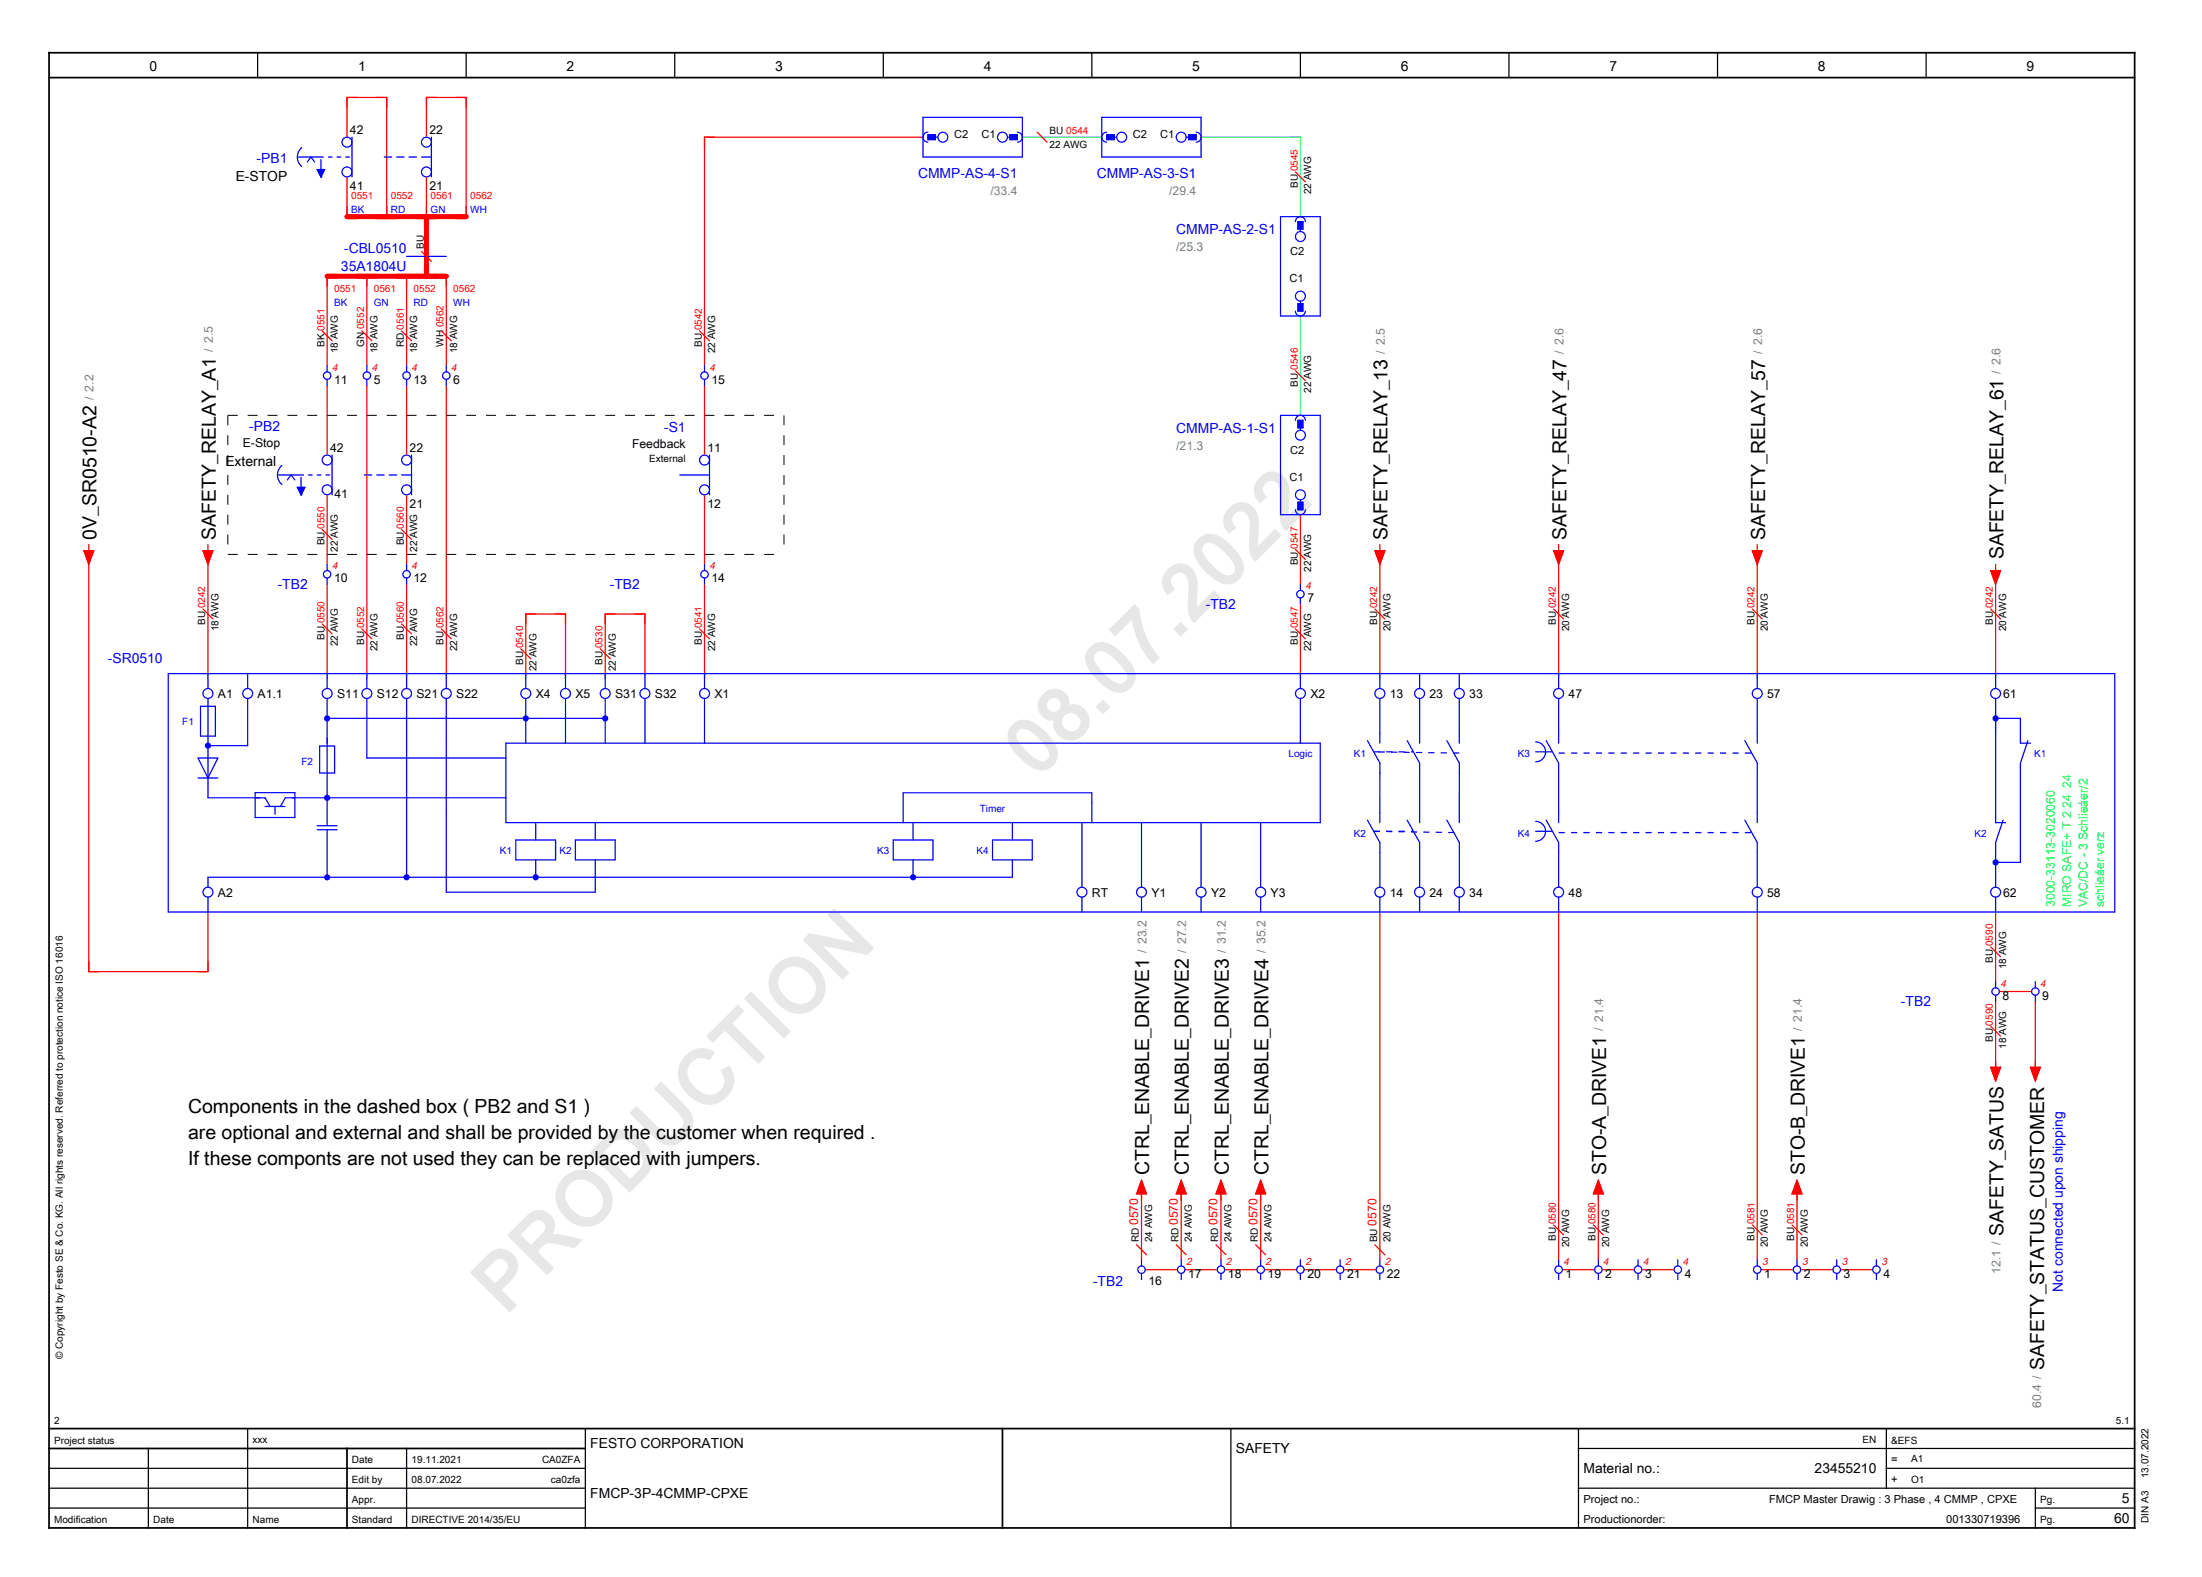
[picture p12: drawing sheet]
<svg xmlns="http://www.w3.org/2000/svg" width="443mm" height="317mm" viewBox="0 0 443 317" stroke-linecap="round" stroke-linejoin="round" font-family="sans-serif">
<defs><g id="words">
<g font-size="15" fill="#e7e7e7">
<text x="208.9" y="156.6" transform="rotate(-45 208.9 156.6)">08.07.2022</text>
<text x="101.9" y="264.6" transform="rotate(-45 101.9 264.6)">PRODUCTION</text>
</g>
<g font-size="3.9">
<text x="19.4" y="108.6" transform="rotate(-90 19.4 108.6)">0V_SR0510-A2</text>
<text x="43.4" y="108.6" transform="rotate(-90 43.4 108.6)">SAFETY_RELAY_A1</text>
<text x="279.4" y="108.6" transform="rotate(-90 279.4 108.6)">SAFETY_RELAY_13</text>
<text x="315.4" y="108.6" transform="rotate(-90 315.4 108.6)">SAFETY_RELAY_47</text>
<text x="355.4" y="108.6" transform="rotate(-90 355.4 108.6)">SAFETY_RELAY_57</text>
<text x="403.4" y="112.6" transform="rotate(-90 403.4 112.6)">SAFETY_RELAY_61</text>
<text x="37.9" y="224.1">Components in the dashed box ( PB2 and S1 )</text>
<text x="37.9" y="229.3">are optional and external and shall be provided by the customer when required .</text>
<text x="37.9" y="234.6">If these componts are not used they can be replaced with jumpers.</text>
<text x="231.4" y="236.6" transform="rotate(-90 231.4 236.6)">CTRL_ENABLE_DRIVE1</text>
<text x="239.4" y="236.6" transform="rotate(-90 239.4 236.6)">CTRL_ENABLE_DRIVE2</text>
<text x="247.4" y="236.6" transform="rotate(-90 247.4 236.6)">CTRL_ENABLE_DRIVE3</text>
<text x="255.4" y="236.6" transform="rotate(-90 255.4 236.6)">CTRL_ENABLE_DRIVE4</text>
<text x="323.4" y="236.6" transform="rotate(-90 323.4 236.6)">STO-A_DRIVE1</text>
<text x="363.4" y="236.6" transform="rotate(-90 363.4 236.6)">STO-B_DRIVE1</text>
<text x="403.4" y="248.9" transform="rotate(-90 403.4 248.9)">SAFETY_SATUS</text>
<text x="411.6" y="275.8" transform="rotate(-90 411.6 275.8)">SAFETY_STATUS_CUSTOMER</text>
</g>
<g font-size="2.8">
<text x="30.1" y="14.2">0</text>
<text x="72.1" y="14.2">1</text>
<text x="114.1" y="14.2">2</text>
<text x="156.1" y="14.2">3</text>
<text x="198.1" y="14.2">4</text>
<text x="240.1" y="14.2">5</text>
<text x="282.1" y="14.2">6</text>
<text x="324.1" y="14.2">7</text>
<text x="366.1" y="14.2">8</text>
<text x="408.1" y="14.2">9</text>
<text x="47.5" y="36.5">E-STOP</text>
<text x="45.4" y="93.7">External</text>
<text x="118.9" y="291.6">FESTO CORPORATION</text>
<text x="248.9" y="292.6">SAFETY</text>
<text x="318.9" y="296.6">Material no.:</text>
<text x="365.4" y="296.6">23455210</text>
<text x="118.9" y="301.6">FMCP-3P-4CMMP-CPXE</text>
<text x="427.3" y="302.6">5</text>
<text x="425.8" y="306.6">60</text>
</g>
<g font-size="2.8" fill="#00f">
<text x="51.7" y="32.7">-PB1</text>
<text x="184.9" y="35.8">CMMP-AS-4-S1</text>
<text x="220.9" y="35.8">CMMP-AS-3-S1</text>
<text x="236.9" y="47.2">CMMP-AS-2-S1</text>
<text x="69.3" y="50.9">-CBL0510</text>
<text x="68.7" y="54.6">35A1804U</text>
<text x="50.2" y="86.7">-PB2</text>
<text x="133.7" y="86.9">-S1</text>
<text x="236.9" y="87.2">CMMP-AS-1-S1</text>
<text x="55.9" y="118.6">-TB2</text>
<text x="122.8" y="118.6">-TB2</text>
<text x="242.8" y="122.6">-TB2</text>
<text x="21.7" y="133.5">-SR0510</text>
<text x="382.8" y="202.6">-TB2</text>
<text x="220.1" y="258.8">-TB2</text>
<text x="415.4" y="260" transform="rotate(-90 415.4 260)">Not connected upon shipping</text>
</g>
<g font-size="2.5">
<text x="70.5" y="27">42</text>
<text x="86.5" y="27">22</text>
<text x="70.5" y="38.3">41</text>
<text x="86.5" y="38.3">21</text>
<text x="67.3" y="77.3">11</text>
<text x="75.3" y="77.3">5</text>
<text x="83.3" y="77.3">13</text>
<text x="91.3" y="77.3">6</text>
<text x="143.3" y="77.3">15</text>
<text x="48.9" y="90.1">E-Stop</text>
<text x="66.5" y="91">42</text>
<text x="82.5" y="91">22</text>
<text x="127.3" y="90.3">Feedback</text>
<text x="142.5" y="91">11</text>
<text x="67.4" y="100.3">41</text>
<text x="82.5" y="102.3">21</text>
<text x="142.5" y="102.3">12</text>
<text x="67.3" y="117.3">10</text>
<text x="83.3" y="117.3">12</text>
<text x="143.3" y="117.3">14</text>
<text x="263.3" y="121.3">7</text>
<text x="43.9" y="140.6">A1</text>
<text x="51.9" y="140.6">A1.1</text>
<text x="67.9" y="140.6">S11</text>
<text x="75.9" y="140.6">S12</text>
<text x="83.9" y="140.6">S21</text>
<text x="91.9" y="140.6">S22</text>
<text x="107.9" y="140.6">X4</text>
<text x="115.9" y="140.6">X5</text>
<text x="123.9" y="140.6">S31</text>
<text x="131.9" y="140.6">S32</text>
<text x="143.9" y="140.6">X1</text>
<text x="263.9" y="140.6">X2</text>
<text x="279.9" y="140.6">13</text>
<text x="287.9" y="140.6">23</text>
<text x="295.9" y="140.6">33</text>
<text x="315.9" y="140.6">47</text>
<text x="355.9" y="140.6">57</text>
<text x="403.4" y="140.6">61</text>
<text x="43.9" y="180.6">A2</text>
<text x="219.9" y="180.6">RT</text>
<text x="231.9" y="180.6">Y1</text>
<text x="243.9" y="180.6">Y2</text>
<text x="255.9" y="180.6">Y3</text>
<text x="279.9" y="180.6">14</text>
<text x="287.9" y="180.6">24</text>
<text x="295.9" y="180.6">34</text>
<text x="315.9" y="180.6">48</text>
<text x="355.9" y="180.6">58</text>
<text x="403.4" y="180.6">62</text>
<text x="403.3" y="201.3">8</text>
<text x="411.3" y="201.3">9</text>
<text x="239.3" y="257.3">17</text>
<text x="247.3" y="257.3">18</text>
<text x="255.3" y="257.3">19</text>
<text x="263.3" y="257.3">20</text>
<text x="271.3" y="257.3">21</text>
<text x="279.3" y="257.3">22</text>
<text x="315.3" y="257.3">1</text>
<text x="323.3" y="257.3">2</text>
<text x="331.3" y="257.3">3</text>
<text x="339.3" y="257.3">4</text>
<text x="355.3" y="257.3">1</text>
<text x="363.3" y="257.3">2</text>
<text x="371.3" y="257.3">3</text>
<text x="379.3" y="257.3">4</text>
<text x="231.3" y="258.7">16</text>
</g>
<g font-size="2.5" fill="#7ca552">
<text x="199.4" y="39.2">/33.4</text>
<text x="235.4" y="39.2">/29.4</text>
<text x="236.9" y="50.6">/25.3</text>
<text x="42.9" y="70.8" transform="rotate(-90 42.9 70.8)">/ 2.5</text>
<text x="278.9" y="71.2" transform="rotate(-90 278.9 71.2)">/ 2.5</text>
<text x="314.9" y="71.2" transform="rotate(-90 314.9 71.2)">/ 2.6</text>
<text x="354.9" y="71.2" transform="rotate(-90 354.9 71.2)">/ 2.6</text>
<text x="402.9" y="75.2" transform="rotate(-90 402.9 75.2)">/ 2.6</text>
<text x="18.9" y="80.6" transform="rotate(-90 18.9 80.6)">/ 2.2</text>
<text x="236.9" y="90.6">/21.3</text>
<text x="230.9" y="191.8" transform="rotate(-90 230.9 191.8)">/ 23.2</text>
<text x="238.9" y="191.8" transform="rotate(-90 238.9 191.8)">/ 27.2</text>
<text x="246.9" y="191.8" transform="rotate(-90 246.9 191.8)">/ 31.2</text>
<text x="254.9" y="191.8" transform="rotate(-90 254.9 191.8)">/ 35.2</text>
<text x="322.9" y="207.5" transform="rotate(-90 322.9 207.5)">/ 21.4</text>
<text x="362.9" y="207.5" transform="rotate(-90 362.9 207.5)">/ 21.4</text>
<text x="402.9" y="256.4" transform="rotate(-90 402.9 256.4)">12.1 /</text>
<text x="411.1" y="283.4" transform="rotate(-90 411.1 283.4)">60.4 /</text>
</g>
<g font-size="2.5" fill="#0f0">
<text x="413.8" y="182.6" transform="rotate(-90 413.8 182.6)">3000-33113-3020060</text>
<text x="417.1" y="182.6" transform="rotate(-90 417.1 182.6)">MIRO SAFE+ T 2 24 24</text>
<text x="420.4" y="182.6" transform="rotate(-90 420.4 182.6)">VAC/DC - 3 Schlieáer/2</text>
<text x="423.7" y="182.6" transform="rotate(-90 423.7 182.6)">schlieáer verz</text>
</g>
<g font-size="2.5" fill="#f00">
<text x="229.2" y="246.7" transform="rotate(-90 229.2 246.7)">0570</text>
<text x="237.2" y="246.7" transform="rotate(-90 237.2 246.7)">0570</text>
<text x="245.2" y="246.7" transform="rotate(-90 245.2 246.7)">0570</text>
<text x="253.2" y="246.7" transform="rotate(-90 253.2 246.7)">0570</text>
<text x="277.2" y="246.8" transform="rotate(-90 277.2 246.8)">0570</text>
</g>
<g font-size="2.2">
<text x="192.1" y="27.8">C2</text>
<text x="197.7" y="27.8">C1</text>
<text x="228.1" y="27.8">C2</text>
<text x="233.7" y="27.8">C1</text>
<text x="259.8" y="51.3">C2</text>
<text x="259.7" y="56.8">C1</text>
<text x="259.8" y="91.3">C2</text>
<text x="259.7" y="96.8">C1</text>
<text x="380.9" y="298.6">+</text>
<text x="380.9" y="294.6">=</text>
<text x="318.9" y="302.6">Project no.:</text>
<text x="356.3" y="302.6">FMCP Master Drawig : 3 Phase , 4 CMMP , CPXE</text>
<text x="318.9" y="306.6">Productionorder:</text>
<text x="391.9" y="306.6">001330719396</text>
</g>
<g font-size="2.1" fill="#f00">
<text x="66.9" y="74.6">4</text>
<text x="74.9" y="74.6">4</text>
<text x="82.9" y="74.6">4</text>
<text x="90.9" y="74.6">4</text>
<text x="142.9" y="74.6">4</text>
<text x="66.9" y="114.6">4</text>
<text x="82.9" y="114.6">4</text>
<text x="142.9" y="114.6">4</text>
<text x="262.9" y="118.6">4</text>
<text x="402.9" y="198.6">4</text>
<text x="410.9" y="198.6">4</text>
<text x="238.9" y="254.6">2</text>
<text x="246.9" y="254.6">2</text>
<text x="254.9" y="254.6">2</text>
<text x="262.9" y="254.6">2</text>
<text x="270.9" y="254.6">2</text>
<text x="278.9" y="254.6">2</text>
<text x="314.9" y="254.6">4</text>
<text x="322.9" y="254.6">4</text>
<text x="330.9" y="254.6">4</text>
<text x="338.9" y="254.6">4</text>
<text x="354.9" y="254.6">3</text>
<text x="362.9" y="254.6">3</text>
<text x="370.9" y="254.6">3</text>
<text x="378.9" y="254.6">3</text>
</g>
<g font-size="2">
<text x="211.4" y="27.1">BU 0544</text>
<text x="211.4" y="29.8">22 AWG</text>
<text x="261.3" y="37.8" transform="rotate(-90 261.3 37.8)">BU 0545</text>
<text x="264" y="39.1" transform="rotate(-90 264 39.1)">22 AWG</text>
<text x="85.3" y="50.1" transform="rotate(-90 85.3 50.1)">BU</text>
<text x="65.3" y="69.8" transform="rotate(-90 65.3 69.8)">BK 0551</text>
<text x="68" y="71.1" transform="rotate(-90 68 71.1)">18 AWG</text>
<text x="73.3" y="69.8" transform="rotate(-90 73.3 69.8)">GN 0552</text>
<text x="76" y="71.1" transform="rotate(-90 76 71.1)">18 AWG</text>
<text x="81.3" y="69.8" transform="rotate(-90 81.3 69.8)">RD 0561</text>
<text x="84" y="71.1" transform="rotate(-90 84 71.1)">18 AWG</text>
<text x="89.3" y="69.8" transform="rotate(-90 89.3 69.8)">WH 0562</text>
<text x="92" y="71.1" transform="rotate(-90 92 71.1)">18 AWG</text>
<text x="141.3" y="69.8" transform="rotate(-90 141.3 69.8)">BU 0542</text>
<text x="144" y="71.1" transform="rotate(-90 144 71.1)">22 AWG</text>
<text x="261.3" y="77.8" transform="rotate(-90 261.3 77.8)">BU 0546</text>
<text x="264" y="79.1" transform="rotate(-90 264 79.1)">22 AWG</text>
<text x="130.7" y="93.1">External</text>
<text x="65.3" y="109.8" transform="rotate(-90 65.3 109.8)">BU 0550</text>
<text x="68" y="111.1" transform="rotate(-90 68 111.1)">22 AWG</text>
<text x="81.3" y="109.8" transform="rotate(-90 81.3 109.8)">BU 0560</text>
<text x="84" y="111.1" transform="rotate(-90 84 111.1)">22 AWG</text>
<text x="261.3" y="113.8" transform="rotate(-90 261.3 113.8)">BU 0547</text>
<text x="264" y="115.1" transform="rotate(-90 264 115.1)">22 AWG</text>
<text x="41.3" y="125.8" transform="rotate(-90 41.3 125.8)">BU 0242</text>
<text x="277.3" y="125.8" transform="rotate(-90 277.3 125.8)">BU 0242</text>
<text x="313.3" y="125.8" transform="rotate(-90 313.3 125.8)">BU 0242</text>
<text x="353.3" y="125.8" transform="rotate(-90 353.3 125.8)">BU 0242</text>
<text x="401.3" y="125.8" transform="rotate(-90 401.3 125.8)">BU 0242</text>
<text x="44" y="127.1" transform="rotate(-90 44 127.1)">18 AWG</text>
<text x="65.3" y="128.8" transform="rotate(-90 65.3 128.8)">BU 0550</text>
<text x="68" y="130.1" transform="rotate(-90 68 130.1)">22 AWG</text>
<text x="73.3" y="129.8" transform="rotate(-90 73.3 129.8)">BU 0552</text>
<text x="76" y="131.1" transform="rotate(-90 76 131.1)">22 AWG</text>
<text x="81.3" y="128.8" transform="rotate(-90 81.3 128.8)">BU 0560</text>
<text x="84" y="130.1" transform="rotate(-90 84 130.1)">22 AWG</text>
<text x="89.3" y="129.8" transform="rotate(-90 89.3 129.8)">BU 0562</text>
<text x="92" y="131.1" transform="rotate(-90 92 131.1)">22 AWG</text>
<text x="141.3" y="129.8" transform="rotate(-90 141.3 129.8)">BU 0541</text>
<text x="144" y="131.1" transform="rotate(-90 144 131.1)">22 AWG</text>
<text x="261.3" y="129.8" transform="rotate(-90 261.3 129.8)">BU 0547</text>
<text x="264" y="131.1" transform="rotate(-90 264 131.1)">22 AWG</text>
<text x="280" y="127.1" transform="rotate(-90 280 127.1)">20 AWG</text>
<text x="316" y="127.1" transform="rotate(-90 316 127.1)">20 AWG</text>
<text x="356" y="127.1" transform="rotate(-90 356 127.1)">20 AWG</text>
<text x="404" y="127.1" transform="rotate(-90 404 127.1)">20 AWG</text>
<text x="105.3" y="133.8" transform="rotate(-90 105.3 133.8)">BU 0540</text>
<text x="108" y="135.1" transform="rotate(-90 108 135.1)">22 AWG</text>
<text x="121.3" y="133.8" transform="rotate(-90 121.3 133.8)">BU 0530</text>
<text x="124" y="135.1" transform="rotate(-90 124 135.1)">22 AWG</text>
<text x="401.3" y="193.8" transform="rotate(-90 401.3 193.8)">BU 0590</text>
<text x="404" y="195.1" transform="rotate(-90 404 195.1)">18 AWG</text>
<text x="401.3" y="209.8" transform="rotate(-90 401.3 209.8)">BU 0590</text>
<text x="404" y="211.1" transform="rotate(-90 404 211.1)">18 AWG</text>
<text x="229.3" y="250.1" transform="rotate(-90 229.3 250.1)">RD</text>
<text x="232" y="250.1" transform="rotate(-90 232 250.1)">24 AWG</text>
<text x="237.3" y="250.1" transform="rotate(-90 237.3 250.1)">RD</text>
<text x="240" y="250.1" transform="rotate(-90 240 250.1)">24 AWG</text>
<text x="245.3" y="250.1" transform="rotate(-90 245.3 250.1)">RD</text>
<text x="248" y="250.1" transform="rotate(-90 248 250.1)">24 AWG</text>
<text x="253.3" y="250.1" transform="rotate(-90 253.3 250.1)">RD</text>
<text x="256" y="250.1" transform="rotate(-90 256 250.1)">24 AWG</text>
<text x="277.3" y="250.1" transform="rotate(-90 277.3 250.1)">BU</text>
<text x="280" y="250.1" transform="rotate(-90 280 250.1)">20 AWG</text>
<text x="313.3" y="249.8" transform="rotate(-90 313.3 249.8)">BU 0580</text>
<text x="316" y="251.1" transform="rotate(-90 316 251.1)">20 AWG</text>
<text x="321.3" y="249.8" transform="rotate(-90 321.3 249.8)">BU 0580</text>
<text x="324" y="251.1" transform="rotate(-90 324 251.1)">20 AWG</text>
<text x="353.3" y="249.8" transform="rotate(-90 353.3 249.8)">BU 0581</text>
<text x="356" y="251.1" transform="rotate(-90 356 251.1)">20 AWG</text>
<text x="361.3" y="249.8" transform="rotate(-90 361.3 249.8)">BU 0581</text>
<text x="364" y="251.1" transform="rotate(-90 364 251.1)">20 AWG</text>
<text x="12.7" y="273.6" transform="rotate(-90 12.7 273.6)">© Copyright by Festo SE &amp; Co. KG. All rights reserved. Referred to protection notice ISO 16016</text>
<text x="10.9" y="286.6">2</text>
<text x="426.1" y="286.6">5.1</text>
<text x="10.9" y="290.6">Project status</text>
<text x="50.9" y="290.4">xxx</text>
<text x="375.1" y="290.4">EN</text>
<text x="380.9" y="290.6">&amp;EFS</text>
<text x="70.9" y="298.6">Edit by</text>
<text x="70.9" y="294.6">Date</text>
<text x="82.9" y="294.6">19.11.2021</text>
<text x="82.9" y="298.6">08.07.2022</text>
<text x="109.2" y="294.6">CA0ZFA</text>
<text x="110.9" y="298.6">ca0zfa</text>
<text x="384.9" y="294.3">A1</text>
<text x="384.9" y="298.6">O1</text>
<text x="432.7" y="297.6" transform="rotate(-90 432.7 297.6)">13.07.2022</text>
<text x="70.9" y="302.6">Appr.</text>
<text x="410.9" y="302.6">Pg.</text>
<text x="10.9" y="306.6">Modification</text>
<text x="30.9" y="306.6">Date</text>
<text x="50.9" y="306.6">Name</text>
<text x="70.9" y="306.6">Standard</text>
<text x="82.9" y="306.6">DIRECTIVE 2014/35/EU</text>
<text x="410.9" y="306.6">Pg.</text>
<text x="432.7" y="306.6" transform="rotate(-90 432.7 306.6)">DIN A3</text>
</g>
<g font-size="2" fill="#f00">
<text x="70.7" y="40.2">0551</text>
<text x="78.7" y="40.2">0552</text>
<text x="86.7" y="40.2">0561</text>
<text x="94.7" y="40.2">0562</text>
<text x="67.3" y="58.8">0551</text>
<text x="75.3" y="58.8">0561</text>
<text x="83.3" y="58.8">0552</text>
<text x="91.3" y="58.8">0562</text>
</g>
<g font-size="2" fill="#00f">
<text x="70.7" y="42.9">BK</text>
<text x="78.7" y="42.9">RD</text>
<text x="86.7" y="42.9">GN</text>
<text x="94.7" y="42.9">WH</text>
<text x="67.3" y="61.5">BK</text>
<text x="75.3" y="61.5">GN</text>
<text x="83.3" y="61.5">RD</text>
<text x="91.3" y="61.5">WH</text>
<text x="36.7" y="145.9">F1</text>
<text x="60.7" y="153.9">F2</text>
<text x="259.5" y="152.4">Logic</text>
<text x="272.6" y="152.4">K1</text>
<text x="305.6" y="152.4">K3</text>
<text x="409.6" y="152.4">K1</text>
<text x="197.3" y="163.4">Timer</text>
<text x="100.6" y="171.9">K1</text>
<text x="112.6" y="171.9">K2</text>
<text x="176.6" y="171.9">K3</text>
<text x="196.6" y="171.9">K4</text>
<text x="272.6" y="168.4">K2</text>
<text x="305.6" y="168.4">K4</text>
<text x="397.6" y="168.4">K2</text>
</g>
</g></defs>
<g fill="none" stroke="#000" stroke-width=".25">
<path d="M51.9 10.6v5M93.9 10.6v5M135.9 10.6v5M177.9 10.6v5M219.9 10.6v5M261.9 10.6v5M303.9 10.6v5M345.9 10.6v5M387.9 10.6v5M9.9 299.6h108M9.9 295.6h108M29.9 291.6v16"/>
<path d="M49.9 287.6v20M81.9 291.6v16M117.9 287.6v20M247.9 287.6v20M317.9 299.6h112M317.9 287.6v20M317.9 291.6h112M379.9 295.6h50M379.9 287.6v12M409.9 299.6v8M9.9 303.6h108M409.9 303.6h20"/>
</g>
<path d="M9.9 10.6h420v297h-420zM9.9 15.6h420M9.9 291.6h107.9M9.9 287.6h420M69.9 291.6v16M201.9 287.6v20" fill="none" stroke="#000" stroke-width=".35"/>
<g fill="none" stroke="#f00" stroke-width=".25">
<path d="M69.9 27.6v-8h8v24M69.9 35.6v8M85.9 27.6v-8h8v24M85.9 35.6v8M185.9 27.6h-44v46M65.9 55.6v18M73.9 55.6v18M81.9 55.6v18M89.9 55.6v18M65.9 77.6v14M73.9 77.6v59M81.9 77.6v14"/>
<path d="M89.9 77.6v59M141.9 77.6v14M65.9 99.6v14M81.9 99.6v14M141.9 99.6v14M17.9 112.6v83h24v-12M41.9 112.6v24M65.9 117.6v19M81.9 117.6v19M141.9 117.6v19M261.9 103.6v14M277.9 112.6v24"/>
<path d="M313.9 112.6v24M353.9 112.6v24M401.9 116.6v20M105.9 136.6v-13h8v13M121.9 136.6v-13h8v13M261.9 121.6v15M277.9 183.6v70M313.9 183.6v70M353.9 183.6v70M401.9 183.6v14M402.6 199.6h6.5M401.9 201.6v14"/>
<path d="M409.9 201.6v14M229.9 240.6v13M230.6 255.6h6.5M237.9 240.6v13M238.6 255.6h6.5M245.9 240.6v13M246.6 255.6h6.5M253.9 240.6v13M254.6 255.6h6.5M262.6 255.6h6.5M270.6 255.6h6.5M314.6 255.6h6.5"/>
<path d="M321.9 240.6v13M322.6 255.6h6.5M330.6 255.6h6.5M354.6 255.6h6.5M361.9 240.6v13M362.6 255.6h6.5M370.6 255.6h6.5"/>
</g>
<path d="M65.9 55.6h24M69.9 43.6h24M85.9 43.6v12" fill="none" stroke="#f00" stroke-width="1"/>
<path d="M205.9 27.6h16M241.9 27.6h20v16M261.9 63.6v20" fill="none" stroke="#0ff" stroke-width=".25"/>
<path d="M45.9 83.6h112M45.9 83.6v28M157.9 83.6v28M45.9 111.6h112" fill="none" stroke="#000" stroke-width=".2" stroke-dasharray="2 2" stroke-linecap="butt"/>
<path d="M276.6 151.4h8M293.9 151.6l-17.3-.2M313.9 151.6h40M276.6 167.4h8M292.9 167.6l-16.3-.2M313.9 167.6h40" fill="none" stroke="#00f" stroke-width=".25" stroke-dasharray="1.2 1.2" stroke-linecap="butt"/>
<g fill="none" stroke="#00f" stroke-width=".25">
<path d="M39.9 152.6h4l-2 4zM39.9 156.6h4M40.4 142.2h3v6h-3zM41.9 156.6h.1M41.9 140.6v20h11.5l1 1.8M51.4 159.6h8v5h-8zM65.9 140.6v9M73.9 140.6v12M81.9 140.6v36M89.9 140.6v9M101.9 149.6h164v16h-164zM105.9 140.6v9"/>
<path d="M113.9 140.6v9M121.9 140.6v9M129.9 140.6v9M141.9 140.6v9M261.9 140.6v9M275.4 149.1l2.5 4.5M293.9 140.6v9M293.9 153.6v12M311.4 149.1l2.5 4.5v12M313.9 140.6v9M53.4 162.4h4M55.4 162.4v1.5"/>
<path d="M63.9 166.2h4M63.9 167h4M65.9 160.6v5.6M65.9 167v9.6M101.9 160.6h-44.4l-1 1.8M103.9 169.1h8v4h-8zM107.9 165.6v3.5M107.9 173.1v3.5M199.9 169.1h8v4h-8zM203.9 173.1v3.5h-162M203.9 165.6v3.5M217.9 165.6v13"/>
<path d="M229.9 165.6v13M241.9 165.6v13M253.9 165.6v13M291.4 165.1l2.5 4.5v9M311.4 165.1l2.5 4.5v9"/>
</g>
<g fill="#00f">
<circle cx="65.9" cy="176.6" r=".63"/>
<circle cx="65.9" cy="160.6" r=".63"/>
</g>
<path d="M41.9 176.6v2M115.9 169.1h8v4h-8zM119.9 165.6v3.5M179.9 169.1h8v4h-8zM183.9 165.6v3.5" fill="none" stroke="#00f" stroke-width=".25"/>
<g fill="#00f">
<circle cx="183.9" cy="176.6" r=".63"/>
<circle cx="107.9" cy="176.6" r=".63"/>
</g>
<path d="M49.9 140.6v9.5h-8M309.3 149.4a2 2 0 0 1 2 2 2 2 0 0 1-2 2M309.3 151.4h3.3M309.3 165.4a2 2 0 0 1 2 2 2 2 0 0 1-2 2M309.3 167.4h3.3" fill="none" stroke="#00f" stroke-width=".25"/>
<circle cx="41.9" cy="150.1" r=".62" fill="#00f"/>
<path d="M277.9 153.6v2M283.4 149.1l2.5 4.5v12M285.9 140.6v9M351.4 149.1l2.5 4.5v12M353.9 140.6v9M401.9 140.6v25h2M401.9 144.6h5v5h2M408.4 149.1l-1.5 4.5v20h-5M283.4 165.1l2.5 4.5v9M351.4 165.1l2.5 4.5v9M403.4 165.1l-1.5 4.5v9" fill="none" stroke="#00f" stroke-width=".25"/>
<g fill="#00f">
<circle cx="401.9" cy="173.6" r=".62"/>
<circle cx="401.9" cy="144.6" r=".62"/>
</g>
<path d="M89.9 149.6v30h30v-6.5" fill="none" stroke="#00f" stroke-width=".25"/>
<circle cx="81.9" cy="176.6" r=".63" fill="#00f"/>
<g fill="none" stroke="#00f" stroke-width=".25">
<path d="M33.9 135.6h392v48h-392zM41.9 135.6v3M49.9 135.6v3M65.9 135.6v3M73.9 135.6v3M81.9 135.6v3M89.9 135.6v3M105.9 135.6v3M113.9 135.6v3M121.9 135.6v3M129.9 135.6v3M141.9 135.6v3"/>
<path d="M261.9 135.6v3M277.9 135.6v3M285.9 135.6v3M293.9 135.6v3M313.9 135.6v3M353.9 135.6v3M401.9 135.6v3M64.4 150.2h3v5.4h-3zM65.9 148.6v11.5M65.9 144.6h56M73.9 152.6h28M277.9 140.6v9"/>
<path d="M277.9 155.6v10M291.4 149.1l2.5 4.5M181.9 165.6v-6h38v6M183.9 173.1v3.5M275.4 165.1l2.5 4.5v9M41.9 180.6v3M217.9 180.6v3M229.9 180.6v3M241.9 180.6v3M253.9 180.6v3M277.9 180.6v3M285.9 180.6v3"/>
<path d="M293.9 180.6v3M313.9 180.6v3M353.9 180.6v3M401.9 180.6v3"/>
<circle cx="41.9" cy="139.6" r="1"/>
<circle cx="49.9" cy="139.6" r="1"/>
<circle cx="65.9" cy="139.6" r="1"/>
<circle cx="73.9" cy="139.6" r="1"/>
<circle cx="81.9" cy="139.6" r="1"/>
<circle cx="89.9" cy="139.6" r="1"/>
<circle cx="105.9" cy="139.6" r="1"/>
<circle cx="113.9" cy="139.6" r="1"/>
<circle cx="121.9" cy="139.6" r="1"/>
<circle cx="129.9" cy="139.6" r="1"/>
<circle cx="141.9" cy="139.6" r="1"/>
<circle cx="261.9" cy="139.6" r="1"/>
<circle cx="277.9" cy="139.6" r="1"/>
<circle cx="285.9" cy="139.6" r="1"/>
<circle cx="293.9" cy="139.6" r="1"/>
<circle cx="313.9" cy="139.6" r="1"/>
<circle cx="353.9" cy="139.6" r="1"/>
<circle cx="401.9" cy="139.6" r="1"/>
<circle cx="41.9" cy="179.6" r="1"/>
<circle cx="217.9" cy="179.6" r="1"/>
<circle cx="229.9" cy="179.6" r="1"/>
<circle cx="241.9" cy="179.6" r="1"/>
<circle cx="253.9" cy="179.6" r="1"/>
<circle cx="277.9" cy="179.6" r="1"/>
<circle cx="285.9" cy="179.6" r="1"/>
<circle cx="293.9" cy="179.6" r="1"/>
<circle cx="313.9" cy="179.6" r="1"/>
<circle cx="353.9" cy="179.6" r="1"/>
<circle cx="401.9" cy="179.6" r="1"/>
</g>
<path d="M143.9 27.6h-2v2M107.9 123.6h-2v2M111.9 123.6h2v2M123.9 123.6h-2v2M127.9 123.6h2v2M41.9 193.6v2h-2" fill="none" stroke="#f00" stroke-width=".25"/>
<path d="M259.9 27.6h2v2" fill="none" stroke="#0ff" stroke-width=".25"/>
<g fill="#00f">
<circle cx="65.9" cy="144.6" r=".63"/>
<circle cx="121.9" cy="144.6" r=".63"/>
<circle cx="105.9" cy="144.6" r=".63"/>
</g>
<g fill="none" stroke="#00f" stroke-width=".25">
<path d="M60.1 31.6h5M60.8 29.7a2.5 2.5 0 0 0 0 3.8M61.9 32.6l.7-1 .8 1M63.9 34.1h1.5l-.8 1.5zM64.6 35.6h.1M64.6 32.1v3.5M66.1 31.6h.8M67.9 31.6h.7M69.6 31.6h.8M70.9 27.6v8M77.4 31.6h1.5M79.9 31.6h1.5"/>
<path d="M82.4 31.6h1.5M84.9 31.6h2M86.9 27.6v8M185.9 23.6h20v8h-20zM186.9 26.6a1 1 0 0 0-1 1 1 1 0 0 0 1 1M186.9 27.1h1.5v1h-1.5zM188.4 27.6h.5M202.9 27.6h.5M203.4 27.1h1.5v1h-1.5zM204.9 26.6a1 1 0 0 1 1 1 1 1 0 0 1-1 1M221.9 23.6h20v8h-20zM222.9 26.6a1 1 0 0 0-1 1 1 1 0 0 0 1 1"/>
<path d="M222.9 27.1h1.5v1h-1.5zM224.4 27.6h.5M238.9 27.6h.5M239.4 27.1h1.5v1h-1.5zM240.9 26.6a1 1 0 0 1 1 1 1 1 0 0 1-1 1M81.9 51.6h8M257.9 43.6h8v20h-8zM260.9 44.6a1 1 0 0 1 1-1 1 1 0 0 1 1 1M261.4 44.6h1v1.5h-1zM261.9 46.1v.5M65.9 73.6v1.3M65.9 76.4v1.2"/>
<path d="M73.9 73.6v1.3M73.9 76.4v1.2M81.9 73.6v1.3M81.9 76.4v1.2M89.9 73.6v1.3M89.9 76.4v1.2M141.9 73.6v1.3M141.9 76.4v1.2M260.9 62.6a1 1 0 0 0 1 1 1 1 0 0 0 1-1M261.4 61.1h1v1.5h-1zM261.9 60.6v.5M56.1 95.6h5"/>
<path d="M56.8 93.7a2.5 2.5 0 0 0 0 3.8M57.9 96.6l.7-1 .8 1M59.9 98.1h1.5l-.8 1.5zM60.6 99.6h.1M60.6 96.1v3.5M62.1 95.6h.8M63.9 95.6h.7M65.6 95.6h.8M66.9 91.6v8M73.4 95.6h1.5M75.9 95.6h1.5M78.4 95.6h1.5"/>
<path d="M80.9 95.6h2M82.9 91.6v8M136.9 95.6h6M142.9 91.6v8M257.9 83.6h8v20h-8zM260.9 84.6a1 1 0 0 1 1-1 1 1 0 0 1 1 1M261.4 84.6h1v1.5h-1zM261.9 86.1v.5M65.9 113.6v1.3M65.9 116.4v1.2M81.9 113.6v1.3M81.9 116.4v1.2"/>
<path d="M141.9 113.6v1.3M141.9 116.4v1.2M260.9 102.6a1 1 0 0 0 1 1 1 1 0 0 0 1-1M261.4 101.1h1v1.5h-1zM261.9 100.6v.5M261.9 117.6v1.3M261.9 120.4v1.2M401.9 197.6v1.3M409.9 197.6v1.3M401.9 200.4v1.2M409.9 200.4v1.2M229.9 253.6v1.3"/>
<path d="M229.9 256.4v1.2M237.9 253.6v1.3M237.9 256.4v1.2M245.9 253.6v1.3M245.9 256.4v1.2M253.9 253.6v1.3M253.9 256.4v1.2M261.9 253.6v1.3M261.9 256.4v1.2M269.9 253.6v1.3M269.9 256.4v1.2M277.9 253.6v1.3"/>
<path d="M277.9 256.4v1.2M313.9 253.6v1.3M313.9 256.4v1.2M321.9 253.6v1.3M321.9 256.4v1.2M329.9 253.6v1.3M329.9 256.4v1.2M337.9 253.6v1.3M337.9 256.4v1.2M353.9 253.6v1.3M353.9 256.4v1.2M361.9 253.6v1.3"/>
<path d="M361.9 256.4v1.2M369.9 253.6v1.3M369.9 256.4v1.2M377.9 253.6v1.3M377.9 256.4v1.2"/>
<circle cx="69.9" cy="34.6" r="1"/>
<circle cx="69.9" cy="28.6" r="1"/>
<circle cx="85.9" cy="34.6" r="1"/>
<circle cx="85.9" cy="28.6" r="1"/>
<circle cx="189.9" cy="27.6" r="1"/>
<circle cx="201.9" cy="27.6" r="1"/>
<circle cx="225.9" cy="27.6" r="1"/>
<circle cx="237.9" cy="27.6" r="1"/>
<circle cx="261.9" cy="47.6" r="1"/>
<circle cx="261.9" cy="59.6" r="1"/>
<circle cx="65.9" cy="75.6" r=".75"/>
<circle cx="73.9" cy="75.6" r=".75"/>
<circle cx="81.9" cy="75.6" r=".75"/>
<circle cx="89.9" cy="75.6" r=".75"/>
<circle cx="141.9" cy="75.6" r=".75"/>
<circle cx="65.9" cy="98.6" r="1"/>
<circle cx="65.9" cy="92.6" r="1"/>
<circle cx="81.9" cy="98.6" r="1"/>
<circle cx="81.9" cy="92.6" r="1"/>
<circle cx="141.9" cy="98.6" r="1"/>
<circle cx="141.9" cy="92.6" r="1"/>
<circle cx="261.9" cy="87.6" r="1"/>
<circle cx="261.9" cy="99.6" r="1"/>
<circle cx="65.9" cy="115.6" r=".75"/>
<circle cx="81.9" cy="115.6" r=".75"/>
<circle cx="141.9" cy="115.6" r=".75"/>
<circle cx="261.9" cy="119.6" r=".75"/>
<circle cx="401.9" cy="199.6" r=".75"/>
<circle cx="409.9" cy="199.6" r=".75"/>
<circle cx="229.9" cy="255.6" r=".75"/>
<circle cx="237.9" cy="255.6" r=".75"/>
<circle cx="245.9" cy="255.6" r=".75"/>
<circle cx="253.9" cy="255.6" r=".75"/>
<circle cx="261.9" cy="255.6" r=".75"/>
<circle cx="269.9" cy="255.6" r=".75"/>
<circle cx="277.9" cy="255.6" r=".75"/>
<circle cx="313.9" cy="255.6" r=".75"/>
<circle cx="321.9" cy="255.6" r=".75"/>
<circle cx="329.9" cy="255.6" r=".75"/>
<circle cx="337.9" cy="255.6" r=".75"/>
<circle cx="353.9" cy="255.6" r=".75"/>
<circle cx="361.9" cy="255.6" r=".75"/>
<circle cx="369.9" cy="255.6" r=".75"/>
<circle cx="377.9" cy="255.6" r=".75"/>
</g>
<g fill="#00f" stroke="#00f" stroke-width=".2">
<path d="M261.4 84.6h1v1.5h-1z"/>
<path d="M261.4 101.1h1v1.5h-1z"/>
<path d="M261.4 44.6h1v1.5h-1z"/>
<path d="M261.4 61.1h1v1.5h-1z"/>
<path d="M239.4 27.1h1.5v1h-1.5z"/>
<path d="M222.9 27.1h1.5v1h-1.5z"/>
<path d="M203.4 27.1h1.5v1h-1.5z"/>
<path d="M186.9 27.1h1.5v1h-1.5z"/>
<path d="M63.9 34.1h1.5l-.8 1.5z"/>
<path d="M59.9 98.1h1.5l-.8 1.5z"/>
</g>
<g fill="none" stroke="#f00" stroke-width=".25">
<path d="M208.9 26.6l2 2M260.9 34.6l2 2M84.9 50.6l2 2M64.9 66.6l2 2M72.9 66.6l2 2M80.9 66.6l2 2M88.9 66.6l2 2M140.9 66.6l2 2M260.9 74.6l2 2M16.9 110.9h2l-1 2.7zM17.9 109.6v1.3M40.9 110.9h2l-1 2.7z"/>
<path d="M41.9 109.6v1.3M64.9 106.6l2 2M80.9 106.6l2 2M260.9 110.6l2 2M276.9 110.9h2l-1 2.7zM277.9 109.6v1.3M312.9 110.9h2l-1 2.7zM313.9 109.6v1.3M352.9 110.9h2l-1 2.7zM353.9 109.6v1.3M400.9 114.9h2l-1 2.7zM401.9 113.6v1.3"/>
<path d="M40.9 122.6l2 2M64.9 125.6l2 2M72.9 126.6l2 2M80.9 125.6l2 2M88.9 126.6l2 2M104.9 130.6l2 2M120.9 130.6l2 2M140.9 126.6l2 2M260.9 126.6l2 2M276.9 122.6l2 2M312.9 122.6l2 2M352.9 122.6l2 2"/>
<path d="M400.9 122.6l2 2M400.9 190.6l2 2M400.9 206.6l2 2M400.9 214.9h2l-1 2.7zM401.9 213.6v1.3M408.9 214.9h2l-1 2.7zM409.9 213.6v1.3M229.9 237.6l1 2.8h-2zM237.9 237.6l1 2.8h-2zM245.9 237.6l1 2.8h-2zM253.9 237.6l1 2.8h-2zM321.9 237.6l1 2.8h-2z"/>
<path d="M361.9 237.6l1 2.8h-2zM228.9 250.6l2 2M229.9 240.4v1.2M236.9 250.6l2 2M237.9 240.4v1.2M244.9 250.6l2 2M245.9 240.4v1.2M252.9 250.6l2 2M253.9 240.4v1.2M276.9 250.6l2 2M312.9 246.6l2 2M320.9 246.6l2 2"/>
<path d="M321.9 240.4v1.2M352.9 246.6l2 2M360.9 246.6l2 2M361.9 240.4v1.2"/>
</g>
<g fill="#f00" stroke="#f00" stroke-width=".2">
<path d="M400.9 214.9h2l-1 2.7z"/>
<path d="M40.9 110.9h2l-1 2.7z"/>
<path d="M16.9 110.9h2l-1 2.7z"/>
<path d="M276.9 110.9h2l-1 2.7z"/>
<path d="M312.9 110.9h2l-1 2.7z"/>
<path d="M352.9 110.9h2l-1 2.7z"/>
<path d="M400.9 114.9h2l-1 2.7z"/>
<path d="M229.9 237.6l1 2.8h-2z"/>
<path d="M237.9 237.6l1 2.8h-2z"/>
<path d="M245.9 237.6l1 2.8h-2z"/>
<path d="M253.9 237.6l1 2.8h-2z"/>
<path d="M321.9 237.6l1 2.8h-2z"/>
<path d="M361.9 237.6l1 2.8h-2z"/>
<path d="M408.9 214.9h2l-1 2.7z"/>
</g>
<use href="#words"/>
</svg>
